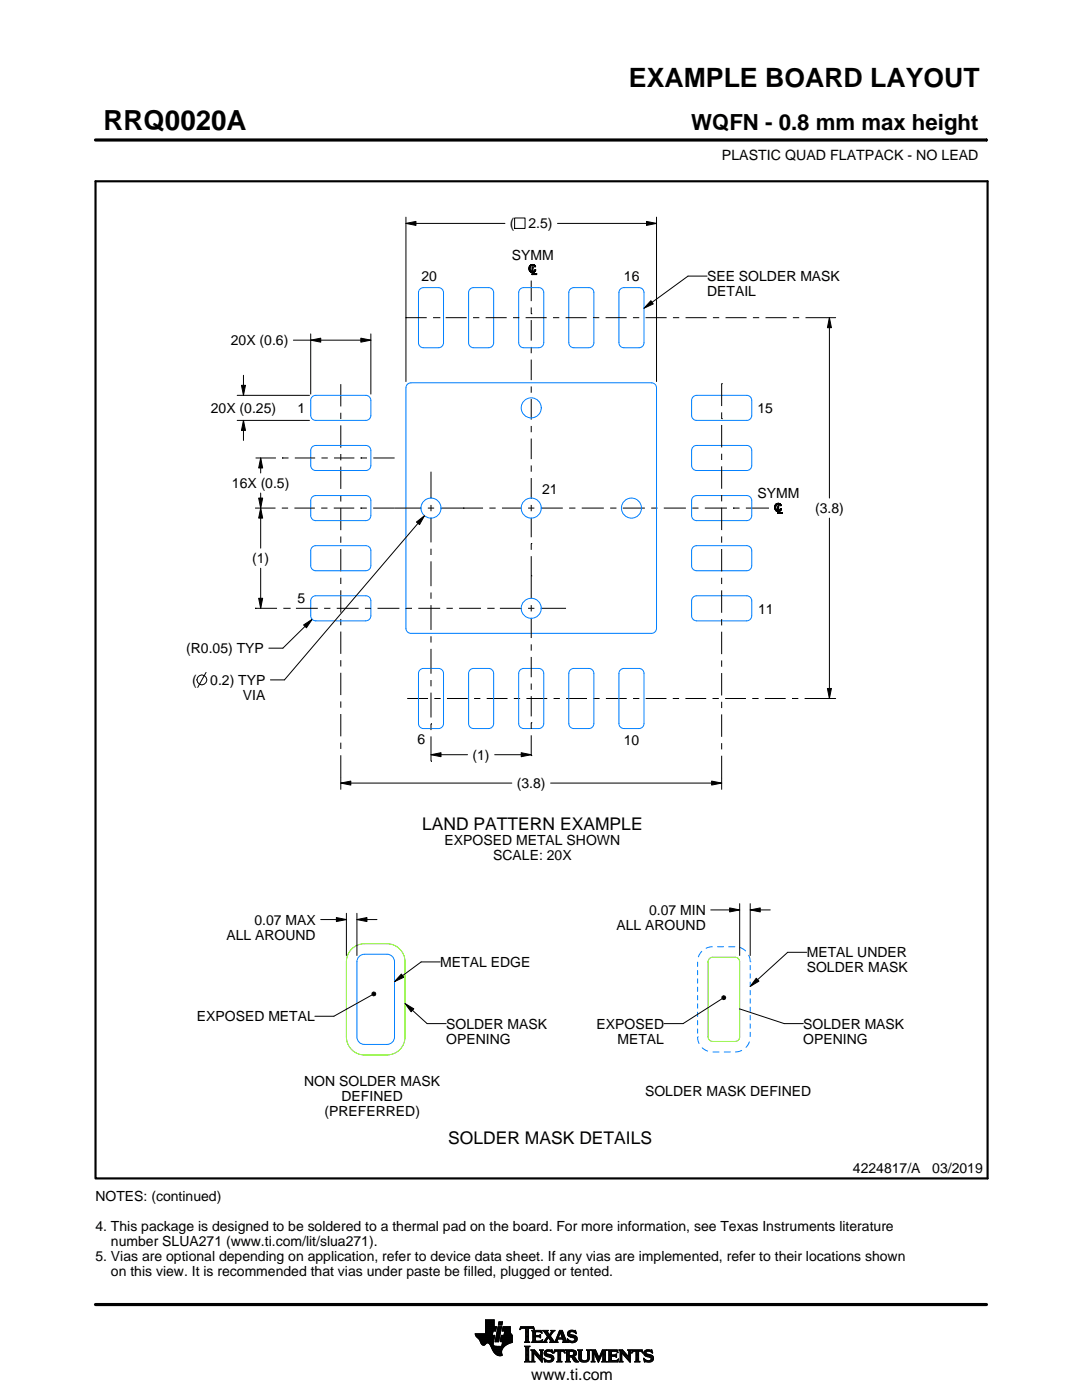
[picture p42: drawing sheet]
<svg xmlns="http://www.w3.org/2000/svg" width="216mm" height="279mm" viewBox="0 0 216 279" stroke-linecap="round" stroke-linejoin="round" font-family="sans-serif">
<defs><g id="words">
<text font-size="5.5" x="20.6" y="26">RRQ0020A</text>
<text font-size="5.3" x="125.5" y="17.4">EXAMPLE BOARD LAYOUT</text>
<text font-size="4.4" x="137.9" y="26">WQFN - 0.8 mm max height</text>
<g font-size="3.5">
<text x="84.2" y="165.6">LAND PATTERN EXAMPLE</text>
<text x="89.4" y="228.3">SOLDER MASK DETAILS</text>
</g>
<text font-size="3.2" x="106" y="275.3">www.ti.com</text>
<g font-size="2.8">
<text x="144.1" y="32">PLASTIC QUAD FLATPACK - NO LEAD</text>
<text x="101.8" y="45.6">(</text>
<text x="105.4" y="45.6">2.5)</text>
<text x="102.2" y="51.8">SYMM</text>
<text x="84.1" y="56.1">20</text>
<text x="124.5" y="56.2">16</text>
<text x="141.1" y="56.1">SEE SOLDER MASK</text>
<text x="141.1" y="59.1">DETAIL</text>
<text x="46.1" y="68.9">20X (0.6)</text>
<text x="42.1" y="82.4">20X (0.25)</text>
<text x="59.4" y="82.4">1</text>
<text x="151.1" y="82.4">15</text>
<text x="46.3" y="97.4">16X (0.5)</text>
<text x="108.2" y="98.6">21</text>
<text x="151.2" y="99.5">SYMM</text>
<text x="162.6" y="102.4">(3.8)</text>
<text x="50.3" y="112.4">(1)</text>
<text x="59.3" y="120.3">5</text>
<text x="151.3" y="122.5">11</text>
<text x="37.1" y="130.4">(R0.05) TYP</text>
<text x="38.4" y="136.7">(</text>
<text x="42" y="136.7">0.2) TYP</text>
<text x="48.5" y="139.7">VIA</text>
<text x="83.3" y="148.5">6</text>
<text x="124.5" y="148.7">10</text>
<text x="94.3" y="151.6">(1)</text>
<text x="103.1" y="157.3">(3.8)</text>
<text x="88.7" y="168.7">EXPOSED METAL SHOWN</text>
<text x="98.4" y="171.7">SCALE: 20X</text>
<text x="50.8" y="184.5">0.07 MAX</text>
<text x="123" y="185.6">ALL AROUND</text>
<text x="129.5" y="182.6">0.07 MIN</text>
<text x="45.2" y="187.5">ALL AROUND</text>
<text x="161" y="191.1">METAL UNDER</text>
<text x="87.8" y="193">METAL EDGE</text>
<text x="161" y="194.1">SOLDER MASK</text>
<text x="39.3" y="203.8">EXPOSED METAL</text>
<text x="89" y="205.3">SOLDER MASK</text>
<text x="89" y="208.3">OPENING</text>
<text x="119" y="205.3">EXPOSED</text>
<text x="123.2" y="208.3">METAL</text>
<text x="160.3" y="205.3">SOLDER MASK</text>
<text x="160.3" y="208.3">OPENING</text>
<text x="60.7" y="216.7">NON SOLDER MASK</text>
<text x="68.1" y="219.7">DEFINED</text>
<text x="128.7" y="218.7">SOLDER MASK DEFINED</text>
<text x="64.7" y="222.7">(PREFERRED)</text>
<text x="19" y="239.7">NOTES: (continued)</text>
<text x="170.2" y="234.2">4224817/A</text>
<text x="186" y="234.2">03/2019</text>
<text x="19" y="245.7">4. This package is designed to be soldered to a thermal pad on the board. For more information, see Texas Instruments literature</text>
<text x="19" y="251.7">5. Vias are optional depending on application, refer to device data sheet. If any vias are implemented, refer to their locations shown</text>
<text x="22.1" y="248.7">number SLUA271 (www.ti.com/lit/slua271).</text>
<text x="22.1" y="254.7">on this view. It is recommended that vias under paste be filled, plugged or tented.</text>
</g>
</g></defs>
<g fill="none" stroke="#000" stroke-width=".2">
<path d="M19.1 27.9h177.7M196.8 27.7v.5M81 44.6l2-.4v.8zM81 43.3v32.9M81 44.6h19.8M102.7 43.5h2.1v2.1h-2.1zM105.5 53.6h.3zM105.5 53.7h.3zM105.5 53.6l.3-.1zM105.5 53.7l.3-.1v.1zM105.6 53.5l.2-.1zM105.6 53.8l.2-.1v.1z"/>
<path d="M105.6 53.8h.2zM105.6 53.5h.2l-.3 .1zM105.6 53.3h.2zM105.6 53.3l.2 .1-.2 .1zM105.6 53.9h.2zM105.6 53.3l.2-.1zM105.6 53.9l.2-.1v.1zM105.6 54h.3zM105.6 53.2l.3-.1zM105.6 53.2h.2l-.2 .1zM105.7 54.1h.2zM105.7 53.1l.3-.1z"/>
<path d="M105.7 53.1h.2zM105.7 54.1h.3zM105.7 53h.5zM105.7 53h.4zM105.7 54.2h.4zM105.7 53h.3zM105.8 52.9h.9zM105.8 54.3l.9-.1zM105.8 54.3h.8zM105.8 54.3l.4-.1zM105.8 54.3l.6-.1zM105.9 52.9l.7-.1z"/>
<path d="M105.9 52.9h.8zM105.9 54.3h.7zM105.9 54.3h.6zM106 52.8h.6zM106 52.8h.5zM106 56v4.1M106 54.4l.5-.1zM106 54.4h.5zM106.1 52.8h.4zM106.1 52.8h.3zM106.2 54.4h.3zM106.2 54.8l.9-.2v.2z"/>
<path d="M106.2 53.3h.2l-.2 .9zM106.2 54.8l.2-.2h.7zM106.2 54.4h.2l-.2 .4zM106.2 52.8h.2zM106.2 53l.5-.1zM106.3 53l.4-.1zM106.3 53h.4zM106.4 53.3v.9h-.2zM106.4 54.2h.4zM106.4 54.4v.2l-.2 .2zM106.4 53h.3zM106.5 53h.2z"/>
<path d="M106.5 54.2l.3-.1zM106.5 53h.3zM106.5 54.1h.3zM106.6 53.1h.3zM106.6 54l.2 .1zM106.6 54h.3zM106.6 53.2h.3zM106.7 54h.2zM106.7 54l.2-.1zM106.7 53.9h.2zM106.7 53.8l.2 .1zM111.2 44.6h19.8"/>
<path d="M129 44.2l2 .4-2 .4zM131 43.3v32.9M141.1 55.1h-3.8l-8.8 6.4M47.3 78.9h14.5M48.2 76.9h.8l-.4 2zM48.6 74.9v4M58.5 67.9h15.5M62 67.9l2-.4v.8zM62 66.6v12.1M68 76.7v4.4M72 67.5l2 .4-2 .4zM74 66.6v12.1"/>
<path d="M80.9 63.4h.1M80.9 63.4h4.2M86.4 63.4h1.3M87.7 63.4h.1M88.9 63.4h4.2M94.4 63.4h1.2M96.9 63.4h4.2M102.4 63.4h1.2M104.9 63.4h4.2M106 62.6h.1M106 61.4v1.2M106 63.9v4.1"/>
<path d="M106 69.2v1.3M106 71.8v4.1M106 77.1v1.3M106 79.6v4.1M110.3 63.4h1.3M112.9 63.4h4.2M118.3 63.4h1.3M120.8 63.4h4.2M126.3 63.4h1.3M128.8 63.4h4.2M129.9 60l.5 .7-1.9 .8zM134.3 63.4h1.2"/>
<path d="M136.8 63.4h4.2M142.3 63.4h1.2M144 76.6h.1M144 76.6v4.4M144.8 63.4h4.2M150.2 63.4h1.3M152.7 63.4h4.3M158.2 63.4h1.3M160.7 63.4h6M165.5 63.4l.4 2h-.8zM165.5 63.4v36M47.3 83.9h14.5"/>
<path d="M48.6 83.9l.4 2h-.8zM48.6 83.9v4M51 91.4h4.1M51.6 99.4h.8l-.4 2zM52 91.4l.4 2h-.8zM52 91.4v3M52 98.4v11M56.3 91.4h.1M56.3 91.4h1.3M58.8 91.4h4.1M64.1 91.4h1.3M66.7 91.4h4"/>
<path d="M68 82.4v1.2M68 84.9v4.4M68 90.6v1.3M68 93.1v4.5M68 98.8v1.3M72 91.4h.1M72 91.4h1.2M74.5 91.4h4M78.5 91.4h.1M86 94.1v5.4M106 85v1.3M106 87.5v4.1"/>
<path d="M106 92.9v1.2M106 95.4v4.1M144 83.6h.1M144 82.3v1.3M144 84.8v4.5M144 90.5v1.3M144 93.1v4.4M144 98.8v1.3M50.9 101.4h4.1M51.6 119.4h.8l-.4 2zM52 101.4l.4 2h-.8zM52 113.4v8"/>
<path d="M56.2 101.4h1.3M58.7 101.4h4.1M64.1 101.4h1.2M66.6 101.4h4.1M68 101.4v4.4M68 107.1v1.2M68 109.6v4.4M68 115.3v1.3M68 117.8v4.5M71.9 101.4h.1M71.9 101.4h1.3M74.5 101.4h4"/>
<path d="M78.5 101.4h.1M78.7 101.4h5.4M83.1 104.2l1.6-1.3-1 1.8zM84.7 102.9l-27.9 32.8h-2.8M85.4 101.4h1.2M86 100.8v1.2M86 103.3v4.9M86 109.5v1.3M86 112v5M86 118.2v1.3M87.9 101.4h8.5M92.4 101.4h.1"/>
<path d="M97.6 101.4h1.3M100.2 101.4h3.9M105.4 101.4h1.2M106 108.5h.1M106 114.9h.1M106 100.8v1.2M106 103.3v3.9M106 108.5v1.2M106 111v8.5M107.9 101.4h4.4M113.6 101.4h1.2M116.1 101.4h4.4"/>
<path d="M121.7 101.4h1.3M124.3 101.4h4.4M129.9 101.4h1.3M132.5 101.4h4.4M138.1 101.4h1.3M140.6 101.4h4.5M144 101.3v4.5M144 107.1v1.2M144 109.6v4.4M144 115.3v1.3M144 117.8v4.5M146.3 101.4h.1"/>
<path d="M146.3 101.4h1.3M148.8 101.4h4.4M153.2 101.4h.1M154.6 101.3h.2zM154.6 101.3l.2 .1zM154.6 101.3l.2-.1zM154.6 101.3h.2v.1zM154.6 101.1h.2zM154.6 101.4h.2v.1zM154.6 101.4l.2 .1zM154.6 101.1l.2 .1-.2 .1zM154.6 101.5h.2z"/>
<path d="M154.6 101h.2zM154.6 101l.2 .1h-.2zM154.6 101.6h.2zM154.6 100.9l.2 .1zM154.6 100.9h.2zM154.6 101.6l.2-.1v.1zM154.6 100.9h.3zM154.7 101.7h.2zM154.7 100.8l.3-.1zM154.7 100.8h.2zM154.7 100.8l.2 .1h-.3zM154.7 101.7l.2 .1z"/>
<path d="M154.7 100.7h.4zM154.7 100.7h.3zM154.7 101.8h.3zM154.8 100.7l.4-.1zM154.8 100.7h.3zM154.8 101.9h.3zM154.8 100.6h.9zM154.9 101.9h.8zM154.9 101.9l.8 .1zM154.9 101.9h.3zM154.9 101.9h.5zM154.9 100.6l.7-.1z"/>
<path d="M154.9 100.6h.8zM154.9 102h.8zM154.9 102h.7zM155 100.5h.6zM155 100.5h.5zM155.1 102h.5zM155.1 102h.4zM155.1 100.5h.4zM155.1 100.5h.3zM155.2 102.1l.3-.1zM155.2 102.5l.9-.2v.2zM155.2 100.9h.2l-.2 1z"/>
<path d="M155.2 102.5l.2-.2h.7zM155.2 102.1h.2l-.2 .4zM155.2 100.5h.2zM155.2 100.6h.5zM155.3 100.6h.4zM155.4 100.6h.4zM155.4 100.9v1h-.2zM155.4 101.9l.4-.1zM155.4 102.1v.2l-.2 .2zM155.4 100.7l.4-.1zM155.5 100.7l.3-.1zM155.5 101.8h.4z"/>
<path d="M155.6 100.7h.2zM155.6 101.8h.3zM155.6 100.8h.3zM155.6 101.7l.3 .1zM155.6 101.7l.3-.1zM155.7 100.9h.2zM155.7 101.6h.2zM155.7 101.6l.2-.1zM155.7 101.5h.2zM165.5 103.4v36M41.1 134.2l-1.6 3M50.9 121.4h.1"/>
<path d="M50.9 121.4h4.4M56.5 121.4h1.3M57.8 121.4h.1M59.1 121.4h4.3M60.6 124.7l1.7-1.1-1.2 1.7zM62.3 123.6l-5.9 5.8h-2.8M64.7 121.4h1.2M67.2 121.4h4.4M68 123.5v1.3M68 126v4.5M68 131.8v1.2M68 134.3v4.4"/>
<path d="M68 140v1.2M72.8 121.4h1.3M75.3 121.4h4.4M81 121.4h1.2M81.3 139.4h4.1M83.5 121.4h4.3M86 120.8v4.9M86 127v1.2M86 129.5v5M86 135.7v1.3M86 138.2v5M86.7 139.4h1.2"/>
<path d="M89.1 121.4h1.3M89.2 139.4h4.1M91.6 121.4h4.4M94.6 139.4h1.3M97.1 139.4h4.2M97.2 121.4h1.3M98.5 121.4h.1M99.7 121.4h4.4M102.5 139.4h1.3M105 139.4h4.2M105.4 121.4h1.2M106 120.8v1.2"/>
<path d="M106 123.3v4M106 128.6v1.2M106 131.1v4.1M106 136.4v1.3M106 138.9v4.1M107.9 121.4h5M110.5 139.4h1.2M113 139.4h4.1M118.4 139.4h1.2M120.9 139.4h4.2M126.3 139.4h1.3M128.8 139.4h4.2"/>
<path d="M134.2 139.4h1.3M136.8 139.4h4.1M142.2 139.4h1.2M144 123.6v1.2M144 126.1v4.4M144 131.8v1.3M144 134.3v4.5M144.7 139.4h4.1M150.1 139.4h1.3M152.6 139.4h4.2M158 139.4h.1M158 139.4h1.3"/>
<path d="M160.6 139.4h6.1M164.7 139.4h.1M165.1 137.4h.8l-.4 2zM68 156.3l2-.4v.8zM68 142.5v4.5M68 148.2v1.3M68 150.7v6.8M68 156.3h34.1M86 150.6l2-.4v.8zM86 144.4h.1M86 151.9h.1M86 144.4v1.3"/>
<path d="M86 147v4.9M86 150.6h7.3M98.7 150.6h7.3M104 150.2l2 .4-2 .4zM106 144.2h.1M106 150.8h.1M106 144.2v1.3M106 146.7v4.1M109.9 156.3h34.1M142 155.9l2 .4-2 .4zM144 140.1v1.2M144 142.6v4.4"/>
<path d="M144 148.3v1.3M144 150.8v6.7M64 183.5h5.1M67.1 183.1l2 .4-2 .4zM69.1 182.3v8.4M71.2 183.5l2-.4v.8zM71.2 182.3v8.4M71.2 183.5h4M74.2 198.2l.3-.2h.3l.2 .4-.2 .3h-.3l-.3-.2zM74.2 198.6l-7.6 4.2h-3.8M80.1 194.4l.5 .6-1.9 .9zM87.8 192h-3.8l-5.3 3.9"/>
<path d="M141.8 181.6h5.8M144.1 198.9l.2-.2 .4 .1 .1 .3-.1 .3-.4 .1-.2-.2zM144.1 199.3l-7.8 5h-3.8M145.6 181.2l2 .4-2 .4zM147.6 180.3v10.4M149.7 181.6l2-.4v.8zM149.7 181.6h4M149.7 180.3v10.4M150.9 195.2l.5 .6-1.7 1.1zM161 190.1h-3.8l-7.5 6.8M80.8 200.3l1.8 1-.6 .6zM80.8 200.3l4.4 4h3.8"/>
<path d="M147.6 201.4l8.9 2.9h3.8M94.8 266.2h3.5M94.8 266.3h3.5M94.9 266.4h3.3M94.9 266.5h3.8l-.2 1.2M94.9 266.5h3.8M95 266.6h3.7M95 266.7h3.7M95.1 266.8h3.6M95.2 266.9h3.4M95.3 267h3.3M95.4 267.1h3.2"/>
<path d="M95.5 267.2h3.1M95.6 267.3h3M95.7 267.4h2.8M95.7 267.5h2.8M95.8 267.6h2.7M95.8 267.7h2.7M95.9 267.8h2.6M95.9 267.9h2.5M95.9 268h2.5M96 268h1.1M96 268.1h1M96.1 268.2h.8"/>
<path d="M96.1 268.3h.7M96.2 268.4h.6M96.3 268.4h.4M96.9 266.1h1.4M96.9 266h1.4M96.9 265.9h1.4M96.9 265.8h1.5M96.9 265.7h1.5M96.9 264.7l2.2 .1-.2 .9h-.5l-.2 .8M96.9 265.6h2M96.9 265.5h2M96.9 265.4h2"/>
<path d="M96.9 265.3h2.1M96.9 265.2h2.1M96.9 265.1h2.1M96.9 265h2.1M96.9 264.9h2.1M96.9 264.8h2.2M96.9 264.6h1.7M96.9 264.5h1.7M96.9 264.4h1.7M96.9 264.3h1.7M96.9 264.2h1.7M96.9 264.1h1.7"/>
<path d="M96.9 264h1.7M96.9 263.9h1.7M96.9 263.8h1.7M96.9 263.7h1.7M96.9 263.6h1.7M96.9 263.5h1.7M96.9 263.4h1.7M97.5 268h.9M97.6 268.1h.8M97.7 268.2h.7M97.7 268.3h.7M97.8 268.4h.6"/>
<path d="M97.9 268.5h.6M97.9 268.6h.7M98 268.7h1.1M98 268.8h2.6M98 268.8h2.5M98.1 268.9h2.3M98.1 269h2.3M98.1 269.1h2.2M98.2 269.2h2.1M98.2 269.2h2M98.2 269.3h2M98.3 269.4h1.9"/>
<path d="M98.3 269.5h1.8M98.4 269.6h1.7M98.4 268v.4l.3 .2 2 .1M98.5 269.7h1.6M98.5 267.7l-.1 .3M98.5 269.8h1.6M98.6 269.9h1.5M98.6 264.8v-1.4h-1.7v2.8h-2.1l.1 .3 .7 .8 .7 1.1 .3 .1 .6-.5 .4 .1 1 1.8 .8 .6h.8l-.1-1 .8-1M98.6 270h1.5M98.7 270h1.4M98.8 270.1h1.3M98.8 267.7h.7"/>
<path d="M98.8 267.6h.7M98.8 267.5h.7M98.9 270.2h1.2M98.9 267.4h.7M98.9 267.3h.7M98.9 267.2h.7M98.9 267.1h.7M98.9 267h.7M98.9 270.3h1.3M99 266.9h.6M99 266.9h.7M99 266.8h.7"/>
<path d="M99 266.7h.7M99 266.6h.7M99 266.5h.7M99.1 270.4h1.1M99.1 266.4h.7M99.1 266.3h.7M99.1 266.2h.7M99.1 266.1h.7M99.1 266h.7M99.2 265.9h.7M99.2 265.8h.7M99.2 270.4h1"/>
<path d="M99.2 265.7h.7M99.2 265.6h.7M99.2 265.5h.7M99.3 265.4h.6M99.3 265.4h.7M99.3 265.3h.7M99.3 265.2h.7M99.3 265.1h.7M99.3 265h.7M99.4 270.5h.8M99.4 264.9h.7M99.4 264.8h.7"/>
<path d="M99.4 264.8h.7l-.6 3h-.7zM99.4 264.5l.2-.7h.7l-.2 .7h-.7M99.5 264.4h.6M99.5 264.3h.7M99.5 264.2h.7M99.5 264.1h.7M99.5 264h.7M99.5 263.9h.7M99.6 263.8h.7M99.8 270.6h.1M99.8 267.7h2.4M99.8 267.6h2.4"/>
<path d="M99.8 267.5h2.4M99.9 267.4h2.3M99.9 267.3h2.3M99.9 267.2h2.3M99.9 267.1h2.3M99.9 267h2.3M99.9 266.9h2.3M100 266.9h2.2M100 266.8h2.2M100 266.7h2.2M100 266.6h2.2M100 266.5h2.2"/>
<path d="M100.1 268.6h.7M100.2 268.5h.7M100.2 268.4h.8M100.2 268.4h.9M100.2 268.3h1M100.2 268.2h1.2M100.2 265.6h1.6M100.2 268.1h1.4M100.2 265.5h1.6M100.2 268h1.6M100.3 265.4h1.5M100.3 268h1.7"/>
<path d="M100.3 267.9h1.9M100.3 265.3h1.5M100.3 267.8h1.9M100.3 265.2h1.5M100.3 265.1h1.5M100.3 265h1.5M100.4 264.9h1.4M100.4 264.8h1.4M100.6 266.5l.1-.8h-.5l.2-.9h1.4l.1 1.1 .3 .6v1.4l-1.3 .6M100.6 266.4h1.5M100.6 266.3h1.4M100.6 266.2h1.4"/>
<path d="M100.6 266.1h1.3M100.7 266h1.2M100.7 265.9h1.2M100.7 265.8h1.1M100.7 265.7h1.1M102.2 266.5h-2.2l-.2 1.1 .5 .2-.2 .9M103.7 265.3h.1M103.8 265.2h.2M103.8 265h2.8M103.8 264.9h2.7M103.9 264.8h2.6M104.7 267.8h1"/>
<path d="M104.7 271.8h1.1M104.7 268.7h1M104.8 267.7h.7M104.8 271.7h.8M104.9 265.2h.6M104.9 268.9h.6M104.9 267.6h.6M104.9 267.5l-.2 .3M104.9 267.5h.6M104.9 267.4h.6M104.9 267.3h.6M104.9 267.2h.6"/>
<path d="M104.9 267.1h.6M104.9 267h.6M104.9 266.8h.6M104.9 266.7h.6M104.9 266.6h.6M104.9 266.5h.6M104.9 266.4h.6M104.9 266.3h.6M104.9 266.2h.6M104.9 266.1h.6M104.9 265.9h.6M104.9 265.8h.6"/>
<path d="M104.9 265.7h.6M104.9 265.6h.6M104.9 265.5h.6M104.9 265.4h.6M104.9 265.3h.6M104.9 271.5h.6M104.9 269h.6M104.9 271.4h.6M104.9 271.4v-2.4l-.2-.4h1.1l-.3 .4v2.4M104.9 271.4l-.2 .4h1.1l-.3-.4M104.9 271.3h.6M104.9 271.2h.6"/>
<path d="M104.9 271.1h.6M104.9 271h.6M104.9 270.9h.6M104.9 270.8h.6M104.9 270.6h.6M104.9 270.5h.6M104.9 270.4h.6M104.9 270.3h.6M104.9 270.2h.6M104.9 270.1h.6M104.9 270h.6M104.9 269.9h.6"/>
<path d="M104.9 269.8h.6M104.9 269.6h.6M104.9 269.5h.6M104.9 269.4h.6M104.9 269.3h.6M104.9 269.2h.6M104.9 269.1h.6M105.5 267.5l.2 .3M105.5 267.5v-2.3l.7-.1 .4 .3-.1-.6h-2.6l-.1 .6 .4-.3 .7 .1v2.3M105.7 267.8h-1M105.9 271.8h.8M105.9 269.4h.8"/>
<path d="M106.1 269.5h.7M106.1 267.8h2M106.1 271.7h.5M106.2 269.6h.7M106.2 271.5h.3M106.2 265.6h1.8M106.2 269.8h.8M106.2 271.4h.3M106.2 271.4l-.3 .4h.8l-.2-.4M106.2 271.3h.3M106.2 271.2h.3M106.2 271.1h.3"/>
<path d="M106.2 271h.3M106.2 270.9h.3M106.2 270.8h.3M106.2 270.6h.3M106.2 270.5h.3M106.2 270.4h.3M106.2 270.3h.3M106.2 270.2h.3M106.2 270.1h.3M106.2 270h1M106.2 269.9h.9M106.2 269.8v1.6"/>
<path d="M106.2 269.8l-.3-.4h.8l1.2 1.4M106.3 267.7h1.8M106.3 265.7h1.8M106.3 267.6h.6M106.3 265.8h.6M106.3 267.5l-.2 .3M106.3 267.5h.5M106.3 267.4h.5M106.3 267.3h.5M106.3 267.2h.5M106.3 267.1h.5M106.3 267h.5"/>
<path d="M106.3 266.8h.5M106.3 266.7h1.6M106.3 266.6h1.6M106.3 266.5h.5M106.3 266.4h.5M106.3 266.3h.5M106.3 266.2h.5M106.3 266.1h.5M106.3 265.9h.5M106.4 265.2h.2M106.5 270h.1M106.5 270v1.4"/>
<path d="M106.5 265.3h.1M106.6 270.1h.7M106.7 270.2h.7M106.8 270.3h.7M106.8 265.9l.2-.1h.6l.6 .2-.2-.5h-1.9l.2 .3v1.7M106.8 265.9v.6h.8l.3-.2v.7M106.9 270.4h.7M107 270.5h.7M107.1 270.6h.7M107.2 270.8h1M107.3 270.9h.9M107.4 271h.8"/>
<path d="M107.5 271.1h.7M107.6 271.2h.6M107.6 266.5h.3M107.7 271.3h.5M107.7 269.4h.7M107.7 266.8h.2M107.7 267.6h.5M107.8 266.4h.1M107.8 271.4h.4M107.8 267h.1M107.8 265.8h.3M107.8 269.5h.5"/>
<path d="M107.9 271.5h.3M107.9 269.6h.3M107.9 267l-.3-.2h-.8l.1 .8h.9l.5-.2M107.9 269.8h.3M107.9 270.6h.3M107.9 270.5h.3M107.9 270.4h.3M107.9 270.3h.3M107.9 270.2h.3M107.9 270.1h.3M107.9 270h.3M107.9 269.9h.3"/>
<path d="M107.9 269.8v1M107.9 269.8l-.2-.4h.7l-.2 .4M108 271.7h.2M108 265.9h.1M108 267.5h.2M108.1 271.8h.1M108.1 266.1h.1M108.2 267.4h.1M108.2 269.8v2.1l-1.7-1.9M108.2 267.8h.9M108.3 267.4l-.2 .5-2-.1M108.3 265.6h1"/>
<path d="M108.5 267.7h.5M108.5 271.1l.8 .4h.5l.2-.1-.1-.4-1-.4-.3-.3 .1-.7 .7-.2 .6 .1 .2-.1 .1 .6-.9-.3-.3 .1-.1 .3 1.3 .4 .2 .6M108.5 271.1h.1M108.5 265.7h.7M108.5 271.2h.2M108.6 271.3h.2M108.6 270.1h.4M108.6 270h.4M108.6 270.2h.6M108.6 267.6h.4M108.6 271.4h.4M108.6 269.9h.4"/>
<path d="M108.6 270.3h1M108.6 265.8h.7M108.6 271.5h.8M108.6 269.8h.5M108.7 271.7h1.5M108.7 270.4h1.3M108.7 267.5h.3M108.7 271.8h.1M108.7 265.9h.6M108.7 269.6h1.5M108.8 267.4h.3M108.8 270.5h1.5"/>
<path d="M108.8 266.1h.6M108.8 269.5h1.4M108.8 267.3h.4M108.9 266.2h.6M108.9 267.2h.4M108.9 266.3h.6M108.9 270.6h1.5M109 267.1h.3M109 266.4h1M109.1 271.8h.9M109.1 269.4h.7M109.1 267h.9"/>
<path d="M109.1 266.5h.8M109.1 267.8h-.9M109.2 266.8h.8M109.2 266.6h.6M109.2 266.7h.7M109.2 266.7l-.6 .9-.4 .2M109.3 270.8h1.1M109.5 267.1h.6M109.6 267.2h.6M109.7 271.5h.7M109.7 267.3h.6M109.7 267.8l.2-.2-.5-.7-.4 .8 .1 .1"/>
<path d="M109.7 267.8h1.6M109.7 266.3h.4M109.7 267.4h.6M109.8 270.9h.7M109.8 266.2h.3M109.8 266.6l.9 1.2 1-2.3h.5l.8 2.1 .3 .2M109.8 267.5h.6M109.9 266.1h.3M109.9 269.8h.4M109.9 267.6h.6M109.9 267.7h.7M109.9 271.4h.5"/>
<path d="M109.9 265.9h.4M110 271h.5M110 265.6h.7M110 265.9l-.4 .5-.4-.6 .2-.3h-1.1l.9 1.2M110 265.9l.1-.2-.2-.2h.8l-.9 1.1M110 271.3h.5M110 265.8h.4M110 271.1h.5M110 271.2h.5M110.1 269.4h.1M110.1 265.7h.4M110.1 269.9h.2"/>
<path d="M110.2 270h.1M110.5 270h.1M110.5 269.9h.2M110.5 271.1l-.2 .5-.8 .3-.6-.2-.2 .1-.2-.7M110.5 269.8h.3M110.6 269.6h2.1M110.6 269.5h2M110.6 269.4h2M110.7 267.7h.5M110.8 267.6h.4M110.9 267.5h.3M110.9 267.4h.3"/>
<path d="M111 267.3h.3M111 267.2h1.8M111 267.1h1.8M111.1 267h.3M111.1 271.8h1M111.1 266.8h.4M111.2 266.7h.3M111.2 267.5l.1-.2h1l.1 .2M111.2 267.5v.3h.1M111.2 266.6h.3M111.3 266.5h.3M111.3 271.7h.6"/>
<path d="M111.3 266.4h.3M111.3 271.5h.6M111.3 267.8h-1.6M111.3 269.8h.6M111.4 266.3h.3M111.4 271.4h.5M111.4 271.4l-.1-1.7h-.4l-.4 .4 .2-.7h1.9l.1 .7-.3-.4h-.5v1.7M111.4 270.5h.5M111.4 270.4h.5M111.4 270.3h.5M111.4 270.2h.5M111.4 270.1h.5"/>
<path d="M111.4 270h.5M111.4 269.9h.5M111.4 271.4l-.3 .4h1l-.2-.4M111.4 271.3h.5M111.4 271.2h.5M111.4 271.1h.5M111.4 271h.5M111.4 270.9h.5M111.4 270.8h.5M111.4 270.6h.5M111.4 266.2h.3M111.4 266.1h.4"/>
<path d="M111.5 265.9h.9M111.5 265.8h.8M111.6 265.7h.7M111.6 265.6h.6M111.8 265.9l.4 1.1h-.8zM111.9 266.1h.5M111.9 266.2h.5M111.9 266.3h.6M112 266.4h.5M112 266.5h.6M112.1 266.6h.5M112.1 266.7h.6"/>
<path d="M112.1 266.8h.6M112.2 267h.5M112.2 267.8h1.1M112.3 267.3h.6M112.3 267.4h.6M112.4 267.5h.6M112.4 267.5v.3h-.2M112.4 269.8h.3M112.4 267.6h.6M112.4 267.7h.7M112.6 269.9h.1M112.6 270h.2"/>
<path d="M112.8 271.8h1M112.8 269.4h1.6M113 269.5h1.7M113 271.7h.7M113 269.6h1.9M113 271.5h.6M113 269.8h.6M113 271.4h.6M113 271.4l-.2 .4h1l-.2-.4M113 271.3h.6M113 271.2h.6M113 271.1h.6"/>
<path d="M113 271h.6M113 270.9h.6M113 270.8h1.5M113 270.6h1.6M113 270.5h1.8M113 270.4h.6M113 270.3h.6M113 270.2h.6M113 270.1h.6M113 270h.6M113 269.9h.6M113 269.8v1.6"/>
<path d="M113 269.8l-.2-.4h1.4l.6 .2 .2 .3v.4l-.2 .3-.4 .1M113.2 267.3h.2M113.2 267.4h.3M113.2 266.2h.5M113.2 266.3h.6M113.2 266.1h.5M113.3 267.5h.3M113.3 267.8h-1.1M113.3 266.4h.9M113.3 265.9h.4M113.3 267.6h.6M113.3 266.5h1.3"/>
<path d="M113.3 267.7h1.6M113.3 265.8h.5M113.3 267.8h.2M113.4 266.6h1.5M113.4 265.7h1.5M113.4 265.7l.5-.2 .7 .1 .2-.1 .1 .7-.7-.4h-.4l-.1 .3 .1 .2 .9 .2 .4 .3 .1 .5-.3 .5-.6 .2-.7-.2-.2 .1-.2-.7 .9 .5 .5-.1 .1-.3-.2-.3-1.1-.4-.2-.4zM113.5 266.7h1.5M113.5 265.6h1.4M113.6 271.4v-.6h.4l.7 1h.8M113.6 269.9l.1-.2 .7 .2v.4l-.4 .2M113.6 269.9v.6M113.7 267.8h1.1"/>
<path d="M113.8 266.8h1.3M113.8 265.5h.6M114 268h.4M114.1 270.9h.6M114.2 271h.6M114.2 271.1h.7M114.3 271.2h.6M114.3 267h.8M114.3 269.8h.7M114.3 270.4h.6M114.4 271.3h.6M114.4 270.7l1.1 1.1"/>
<path d="M114.4 270.7h.1M114.4 271.4h.7M114.4 269.9h.6M114.4 270.3h.6M114.5 267.6h.5M114.5 270.2h.5M114.5 270h.5M114.5 265.8h.4M114.5 270.1h.5M114.5 271.5h.7M114.6 271.7h.7M114.6 267.1h.6"/>
<path d="M114.6 267.5h.5M114.7 267.2h.5M114.7 267.4h.5M114.7 265.9h.3M114.7 267.3h.5M114.7 271.8h.8M114.8 266.1h.2M114.9 266.2h.1M115.3 269.4h.9M115.4 269.5h.7M115.5 269.6h.5M115.5 269.8h.5"/>
<path d="M115.5 269.8v1.4l.4 .5 .6 .2 .7-.1 .3-.3 .1-.5M115.5 271h.5M115.5 270.9h.5M115.5 270.8h.5M115.5 270.6h.5M115.5 270.5h.5M115.5 270.4h.5M115.5 270.3h.5M115.5 270.2h.5M115.5 270.1h.5M115.5 270h.5M115.5 269.9h.5"/>
<path d="M115.5 269.8l-.2-.4h.9l-.2 .4M115.5 271.1h.5M115.5 271.2h.5M115.5 271.3h.6M115.6 271.4h.6M115.7 271.5h.8M115.8 271.7h1.5M116 271l.2 .4 .5 .2 .4-.2 .2-.4M116 269.8v1.2M116 271.8h1.1M116.8 271.5h.6M117 269.4h.8"/>
<path d="M117.1 271.4h.4M117.2 269.5h.5M117.2 271.3h.4M117.2 269.6h.4M117.2 271.2h.4M117.2 271.1h.4M117.3 269.8h.3M117.3 271h.3M117.3 270.9h.3M117.3 270.8h.3M117.3 270.6h.3M117.3 270.5h.3"/>
<path d="M117.3 270.4h.3M117.3 270.3h.3M117.3 270.2h.3M117.3 270.1h.3M117.3 270h.3M117.3 269.9h.3M117.6 269.8l.2-.4h-.8l.2 .3 .1 1.3M117.6 269.8v1.2M118 271.8h.7M118 269.4h.8M118.1 269.5h.8M118.1 271.7h.5"/>
<path d="M118.2 269.6h.7M118.2 271.5h.3M118.2 269.8h.8M118.2 271.4h.3M118.2 269.8l-.2-.4h.8l.7 1.6 .7-1.6h.9l-.3 .4M118.2 271.4l-.2 .4h.7l-.2-.4M118.2 271.3h.3M118.2 271.2h.3M118.2 271.1h.3M118.2 271h.3M118.2 270.9h.3M118.2 270.8h.3"/>
<path d="M118.2 270.6h.3M118.2 270.5h.3M118.2 270.4h.3M118.2 270.3h.3M118.2 270.2h.3M118.2 270.1h.3M118.2 270h.9M118.2 269.9h.8M118.2 269.8v1.6M118.6 270.1h.5M118.6 270.2h.6M118.7 270.3h.5"/>
<path d="M118.7 270.4h.6M118.8 270.5h.5M118.8 270.6h.6M118.9 270.8h.5M118.9 270.9h.6M119 271h.8M119 271.1h.8M119.1 271.2h.6M119.1 271.3h.6M119.2 271.4h.4M119.2 271.5h.4M119.3 271.7h.2"/>
<path d="M119.3 271.8h.2M119.6 270.9h.3M119.6 270.8h.3M119.7 270.6h.3M119.7 270.5h.3M119.8 270.4h.3M119.8 270.3h.3M119.9 270.2h.3M119.9 270.1h.3M120 270h.8M120 269.9h.8M120 269.8h.8"/>
<path d="M120.1 271.8h1M120.1 269.6h.7M120.1 269.5h.8M120.2 269.4h.9M120.2 271.7h.7M120.3 271.5h.5M120.3 271.4h.5M120.3 271.4l-.2 .4h1l-.3-.4M120.3 271.4v-1.5l-.9 2-.9-2v1.5M120.3 271.3h.5M120.3 271.2h.5M120.3 271.1h.5"/>
<path d="M120.3 271h.5M120.3 270.9h.5M120.3 270.8h.5M120.3 270.6h.5M120.3 270.5h.5M120.3 270.4h.5M120.3 270.3h.5M120.3 270.2h.5M120.3 270.1h.5M120.8 269.8v1.6M121.2 271.8h2M121.2 269.4h1.9"/>
<path d="M121.4 269.5h1.8M121.4 271.7h1.9M121.5 269.6h1.7M121.5 271.5h1.8M121.5 269.8h.5M121.5 271.4h.5M121.5 269.8l-.3-.4h1.9l.2 .6M121.5 269.9h.5M121.5 269.8v1.6M121.5 271.3h.5M121.5 271.2h.5M121.5 271.1h.5"/>
<path d="M121.5 271h.5M121.5 270.9h.5M121.5 270.8h.5M121.5 270.6h1.5M121.5 270.5h1.5M121.5 270.4h1.5M121.5 270.3h.5M121.5 270.2h.5M121.5 270.1h.5M121.5 270h.5M122.6 270.4l.4-.2v.7l-.2-.2h-.8v.7l.2 .1M122.9 270.8h.1"/>
<path d="M122.9 270.3h.1M123 269.8h.3M123.1 271.4h.3M123.2 269.9h.1M123.3 270h.1M123.3 270l-.4-.3h-.8l-.1 .7M123.3 271.3h.1M123.4 271.2h.1M123.4 271.2l-.2 .6h-2l.3-.4M123.4 271.2l-.3 .3h-.4M123.5 271.8h.8M123.5 269.4h.7"/>
<path d="M123.6 269.5h.7M123.7 271.7h.5M123.7 269.6h.7M123.7 271.5h.4M123.7 269.8h.8M123.7 271.4h.4M123.7 271.4l-.2 .4h.8l-.2-.4M123.7 271.3h.4M123.7 271.2h.4M123.7 271.1h.4M123.7 271h.4M123.7 270.9h.4"/>
<path d="M123.7 270.8h.4M123.7 270.6h.4M123.7 270.5h.4M123.7 270.4h.4M123.7 270.3h.4M123.7 270.2h.4M123.7 270.1h.4M123.7 270h1M123.7 269.9h.9M123.7 269.8v1.6M123.7 269.8l-.2-.4h.7l1.2 1.4 .1-1M124.1 270v1.4"/>
<path d="M124.1 270h.1M124.2 270.1h.6M124.2 270.2h.7M124.3 270.3h.7M124.4 270.4h.7M124.5 270.5h.7M124.6 270.6h.7M124.7 270.8h1.1M124.8 270.9h1M124.9 271h.9M125 271.1h.8M125.1 271.2h.7"/>
<path d="M125.2 271.3h.6M125.2 269.4h.8M125.3 271.4h.5M125.4 269.5h.5M125.4 271.5h.4M125.4 269.6h.4M125.5 269.8h.3M125.5 269.8l-.3-.4h.8l-.2 .4M125.5 270.4h.3M125.5 270.3h.3M125.5 270.2h.3M125.5 270.1h.3"/>
<path d="M125.5 270h.3M125.5 269.9h.3M125.5 270.6h.3M125.5 270.5h.3M125.5 271.7h.3M125.6 271.8h.2M125.8 269.8v2.1l-1.7-1.9M126 270h.1M126.1 269.9h.1M126.1 269.8h.3M126.1 269.6h2.1M126.2 269.5h2"/>
<path d="M126.2 269.4h2M126.6 271.8h1.1M126.9 271.7h.6M126.9 271.5h.5M126.9 269.8h.5M126.9 271.4h.5M126.9 271.4v-1.7h-.5l-.3 .4 .1-.7h1.9l.2 .7-.4-.4h-.5v1.7M126.9 270.5h.5M126.9 270.4h.5M126.9 270.3h.5M126.9 270.2h.5M126.9 270.1h.5"/>
<path d="M126.9 270h.5M126.9 269.9h.5M126.9 271.4l-.3 .4h1.1l-.3-.4M126.9 271.3h.5M126.9 271.2h.5M126.9 271.1h.5M126.9 271h.5M126.9 270.9h.5M126.9 270.8h.5M126.9 270.6h.5M128 269.8h.3M128.1 269.9h.2"/>
<path d="M128.2 270h.1M128.4 271.1h.1M128.4 271.2h.2M128.5 271.3h.2M128.5 270.1h.4M128.5 270h.4M128.5 270.2h.6M128.5 271.4h.4M128.5 269.9h.4M128.5 270.3h1M128.5 271.5h.8M128.5 269.8h.5"/>
<path d="M128.6 271.7h1.5M128.6 270.4h1.3M128.6 271.8h.1M128.6 269.6h1.5M128.7 270.5h1.5M128.7 269.5h1.4M128.8 270.6h1.5M128.9 271.8h1M129 269.4h.7M129.1 270.8l-.6-.4 .1-.7 .5-.3 .8 .1 .2-.1 .1 .7-.8-.4-.4 .1-.1 .2 1.3 .5 .2 .6M129.1 270.8l.7 .2v.4l-.6 .1-.8-.4M129.2 270.8h1.1"/>
<path d="M129.6 271.5h.7M129.6 270.9h.8M129.8 269.8h.4M129.8 271.4h.5M129.9 271h.5M129.9 271.3h.5M129.9 271.1h.5M129.9 271.2h.5M129.9 269.4h.2M130 269.9h.2M130.1 270h.1M130.4 271.1l-.3 .5-.7 .3-.6-.2-.2 .1-.2-.7"/>
<circle cx="40.3" cy="135.7" r=".98"/>
</g>
<g fill="#000">
<path d="M81 44.6l2-.4v.8zM105.5 53.6l.3-.1zM105.5 53.7l.3-.1v.1zM105.6 53.5l.2-.1zM105.6 53.8l.2-.1v.1zM105.6 53.3h.2zM105.6 53.3l.2-.1zM105.6 53.8h.2zM105.6 53.9l.2-.1v.1zM105.6 54h.3zM105.6 53.2l.3-.1zM105.7 54.1h.2z"/>
<path d="M105.7 53.1l.3-.1zM105.7 54.1h.3zM105.7 53h.4zM105.7 54.2h.4zM105.6 53.5h.2l-.3 .1zM105.5 53.6h.3zM105.5 53.7h.3zM105.6 53.3l.2 .1-.2 .1zM105.6 53.9h.2zM105.8 54.3l.9-.1zM105.6 53.2h.2l-.2 .1zM105.9 52.9h.8z"/>
<path d="M105.9 54.3h.7zM105.7 53.1h.2zM106 52.8h.6zM106 54.4l.5-.1zM105.7 53h.3zM106.1 52.8h.4zM105.8 54.3l.4-.1zM106.4 53.3v.9h-.2zM105.8 54.3l.6-.1zM106.2 54.4h.3zM106.2 54.8l.9-.2v.2zM106.2 52.8h.2z"/>
<path d="M105.8 52.9h.9zM105.7 53h.5zM106.2 53l.5-.1zM106.3 53l.4-.1zM106.3 53h.4zM106.2 53.3h.2l-.2 .9zM106.4 54.2h.4zM106.2 54.8l.2-.2h.7zM106.4 54.4v.2l-.2 .2zM106.2 54.4h.2l-.2 .4zM106.1 52.8h.3zM106 54.4h.5z"/>
<path d="M106.4 53h.3zM106.5 54.2l.3-.1zM106 52.8h.5zM106.5 53h.2zM106.5 53h.3zM106.5 54.1h.3zM105.9 54.3h.6zM105.9 52.9l.7-.1zM106.6 53.1h.3zM106.6 54h.3zM105.8 54.3h.8zM106.6 53.2h.3z"/>
<path d="M106.7 53.9h.2zM106.7 54l.2-.1zM106.6 54l.2 .1zM106.7 54h.2zM106.7 53.8l.2 .1zM129 44.2l2 .4-2 .4zM48.2 76.9h.8l-.4 2zM62 67.9l2-.4v.8zM72 67.5l2 .4-2 .4zM129.9 60l.5 .7-1.9 .8zM165.5 63.4l.4 2h-.8zM48.6 83.9l.4 2h-.8z"/>
<path d="M52 91.4l.4 2h-.8zM51.6 99.4h.8l-.4 2zM52 101.4l.4 2h-.8zM83.1 104.2l1.6-1.3-1 1.8zM154.6 101.3l.2-.1zM154.6 101.3h.2v.1zM154.6 101.1h.2zM154.6 101.4h.2v.1zM154.6 101h.2zM154.6 100.9h.2zM154.6 101.5h.2zM154.6 101.6l.2-.1v.1z"/>
<path d="M154.7 101.7h.2zM154.7 100.8h.2zM154.7 101.7l.2 .1zM154.7 100.7h.3zM154.7 101.8h.3zM154.8 100.7h.3zM154.8 101.9h.3zM154.6 101.1l.2 .1-.2 .1zM154.6 101.3h.2zM154.6 101.3l.2 .1zM154.6 101l.2 .1h-.2zM154.6 100.9l.2 .1z"/>
<path d="M154.6 101.4l.2 .1zM154.6 101.6h.2zM154.9 101.9h.8zM154.6 100.9h.3zM154.7 100.8l.2 .1h-.3zM154.9 100.6h.8zM154.9 102h.8zM154.7 100.8l.3-.1zM155 100.5h.6zM155.1 102h.5zM154.7 100.7h.4zM155.1 100.5h.4z"/>
<path d="M154.9 101.9h.3zM155.4 100.9v1h-.2zM154.9 101.9h.5zM155.2 102.1l.3-.1zM155.2 102.5l.9-.2v.2zM155.2 100.5h.2zM154.8 100.6h.9zM154.8 100.7l.4-.1zM155.2 100.6h.5zM155.3 100.6h.4zM155.4 100.6h.4zM155.2 100.9h.2l-.2 1z"/>
<path d="M155.4 101.9l.4-.1zM155.2 102.5l.2-.2h.7zM155.4 102.1v.2l-.2 .2zM155.2 102.1h.2l-.2 .4zM155.1 100.5h.3zM155.1 102h.4zM155.4 100.7l.4-.1zM155.5 101.8h.4zM155 100.5h.5zM155.5 100.7l.3-.1zM155.6 100.7h.2zM155.6 101.8h.3z"/>
<path d="M154.9 102h.7zM154.9 100.6l.7-.1zM155.6 100.8h.3zM155.6 101.7l.3-.1zM154.9 101.9l.8 .1zM155.7 100.9h.2zM155.7 101.6l.2-.1zM155.6 101.7l.3 .1zM155.7 101.6h.2zM155.7 101.5h.2zM51.6 119.4h.8l-.4 2zM60.6 124.7l1.7-1.1-1.2 1.7z"/>
<path d="M165.1 137.4h.8l-.4 2zM68 156.3l2-.4v.8zM86 150.6l2-.4v.8zM104 150.2l2 .4-2 .4zM142 155.9l2 .4-2 .4zM67.1 183.1l2 .4-2 .4zM71.2 183.5l2-.4v.8zM74.2 198.2l.3-.2h.3l.2 .4-.2 .3h-.3l-.3-.2zM80.1 194.4l.5 .6-1.9 .9zM144.1 198.9l.2-.2 .4 .1 .1 .3-.1 .3-.4 .1-.2-.2zM145.6 181.2l2 .4-2 .4zM149.7 181.6l2-.4v.8z"/>
<path d="M150.9 195.2l.5 .6-1.7 1.1zM80.8 200.3l1.8 1-.6 .6z"/>
</g>
<path d="M19.1 36.2h178v199h-178z" fill="none" stroke="#000" stroke-width=".43"/>
<path d="M19 27.9h177.8M19 260.3h177.8" fill="none" stroke="#000" stroke-width=".63"/>
<g fill="none" stroke="#0080ff" stroke-width=".2">
<path d="M83.8 57.7l.7-.3h3a1 1 0 0 1 1 1v10a1 1 0 0 1-1 1h-3a1 1 0 0 1-1-1v-10zM93.8 57.7l.7-.3h3a1 1 0 0 1 1 1v10a1 1 0 0 1-1 1h-3a1 1 0 0 1-1-1v-10zM103.8 57.7l.7-.3h3a1 1 0 0 1 1 1v10a1 1 0 0 1-1 1h-3a1 1 0 0 1-1-1v-10zM113.8 57.7l.7-.3h3a1 1 0 0 1 1 1v10a1 1 0 0 1-1 1h-3a1 1 0 0 1-1-1v-10zM123.8 57.7l.7-.3h3a1 1 0 0 1 1 1v10a1 1 0 0 1-1 1h-3a1 1 0 0 1-1-1v-10zM62.3 79.2l.7-.3h10a1 1 0 0 1 1 1v3a1 1 0 0 1-1 1h-10a1 1 0 0 1-1-1v-3zM81.3 76.7l.7-.3h48a1 1 0 0 1 1 1v48a1 1 0 0 1-1 1h-48a1 1 0 0 1-1-1v-48zM138.3 79.2l.7-.3h10a1 1 0 0 1 1 1v3a1 1 0 0 1-1 1h-10a1 1 0 0 1-1-1v-3zM62.3 99.2l.7-.3h10a1 1 0 0 1 1 1v3a1 1 0 0 1-1 1h-10a1 1 0 0 1-1-1v-3zM62.3 89.2l.7-.3h10a1 1 0 0 1 1 1v3a1 1 0 0 1-1 1h-10a1 1 0 0 1-1-1v-3zM138.3 99.2l.7-.3h10a1 1 0 0 1 1 1v3a1 1 0 0 1-1 1h-10a1 1 0 0 1-1-1v-3zM138.3 89.2l.7-.3h10a1 1 0 0 1 1 1v3a1 1 0 0 1-1 1h-10a1 1 0 0 1-1-1v-3z"/>
<path d="M62.3 109.2l.7-.3h10a1 1 0 0 1 1 1v3a1 1 0 0 1-1 1h-10a1 1 0 0 1-1-1v-3zM62.3 119.2l.7-.3h10a1 1 0 0 1 1 1v3a1 1 0 0 1-1 1h-10a1 1 0 0 1-1-1v-3zM138.3 119.2l.7-.3h10a1 1 0 0 1 1 1v3a1 1 0 0 1-1 1h-10a1 1 0 0 1-1-1v-3zM138.3 109.2l.7-.3h10a1 1 0 0 1 1 1v3a1 1 0 0 1-1 1h-10a1 1 0 0 1-1-1v-3zM83.8 133.7l.7-.3h3a1 1 0 0 1 1 1v10a1 1 0 0 1-1 1h-3a1 1 0 0 1-1-1v-10zM93.8 133.7l.7-.3h3a1 1 0 0 1 1 1v10a1 1 0 0 1-1 1h-3a1 1 0 0 1-1-1v-10zM103.8 133.7l.7-.3h3a1 1 0 0 1 1 1v10a1 1 0 0 1-1 1h-3a1 1 0 0 1-1-1v-10zM113.8 133.7l.7-.3h3a1 1 0 0 1 1 1v10a1 1 0 0 1-1 1h-3a1 1 0 0 1-1-1v-10zM123.8 133.7l.7-.3h3a1 1 0 0 1 1 1v10a1 1 0 0 1-1 1h-3a1 1 0 0 1-1-1v-10zM71.8 190.7l.9-.3h4.5a1.5 1.5 0 0 1 1.5 1.5v15a1.5 1.5 0 0 1-1.5 1.5h-4.5a1.5 1.5 0 0 1-1.5-1.5v-15l.1-.4zM139.2 191.9v1M139.2 193.6v1"/>
<path d="M139.2 195.3v1M139.2 196.9v1M139.2 198.6v1M140.1 189.8l-.8 1.2M142.2 188.9l-1.4 .4M143.1 188.9h1.3M145.3 188.9h1.4M147.6 189.1l1.2 .7M149.4 190.6l.3 1.3M149.7 191.9h.1M149.7 192.6v1M149.7 194.3v1"/>
<path d="M149.7 195.9v1M149.7 197.6v1M149.7 199.3v1M139.2 206.9h.1M139.2 200.3v1M139.2 201.9v1M139.2 203.6v1M139.2 205.3v1M139.2 206.9l.3 1.4M140.1 209.1l1.2 .7M142.2 209.9h1.3M144.4 209.9h1.4"/>
<path d="M148.1 209.6l-1.4 .3M149.5 207.9l-.7 1.2M149.7 200.9v1M149.7 202.6v1M149.7 204.3v1M149.7 205.9v1"/>
<circle cx="106" cy="81.4" r="2"/>
<circle cx="86" cy="101.4" r="2"/>
<circle cx="106" cy="101.4" r="2"/>
<circle cx="126" cy="101.4" r="2"/>
<circle cx="106" cy="121.4" r="2"/>
</g>
<path d="M70.2 189.4a3.6 3.6 0 0 1 2.5-1.1h4.5a3.6 3.6 0 0 1 3.6 3.6v15a3.6 3.6 0 0 1-3.6 3.6h-4.5a3.6 3.6 0 0 1-3.6-3.6v-15a3.6 3.6 0 0 1 1.1-2.5zM141.6 191.3l.6-.3h4.5l.6 .3 .3 .4v15.2a.9 .9 0 0 1-.9 .9h-4.5a.9 .9 0 0 1-.9-.9v-15z" fill="none" stroke="#6ef200" stroke-width=".2"/>
<use href="#words"/>
</svg>
